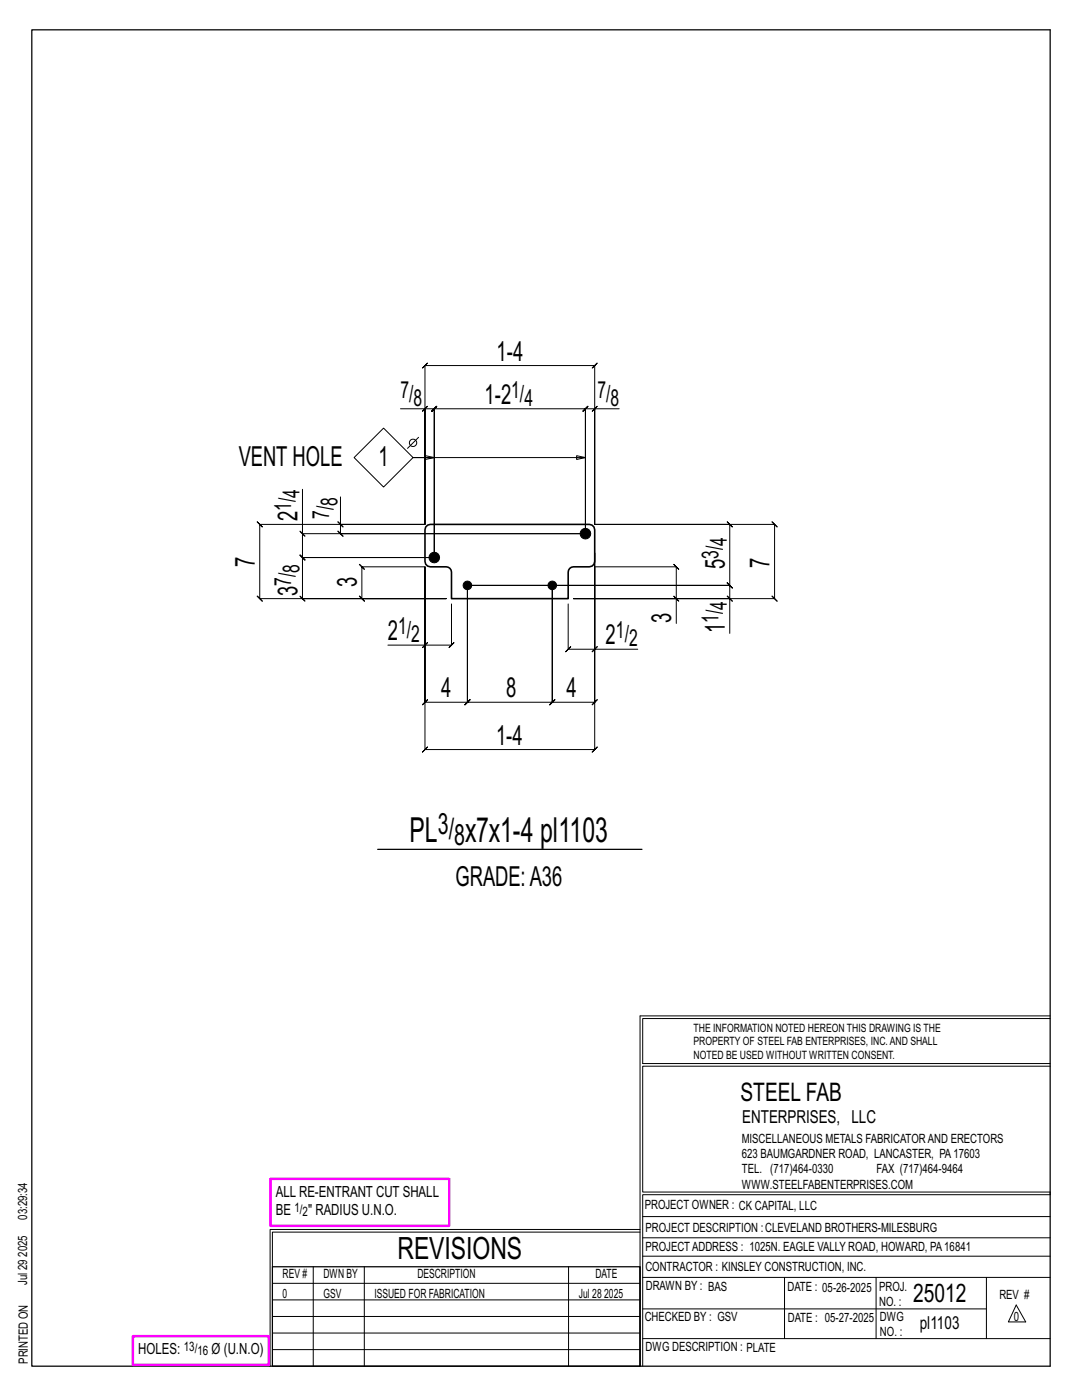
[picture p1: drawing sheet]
<svg xmlns="http://www.w3.org/2000/svg" width="216mm" height="279mm" viewBox="0 0 216 279" stroke-linecap="round" stroke-linejoin="round" font-family="sans-serif">
<defs><g id="words">
<g font-size="6.9">
<text x="81.7" y="168.1">PL</text>
<text x="92.8" y="168.1">x7x1-4 pl1103</text>
</g>
<text font-size="6.1" x="79.3" y="251.3">REVISIONS</text>
<g font-size="5.9">
<text x="87.4" y="166.5">3/</text>
<text x="90.6" y="168.6">8</text>
</g>
<g font-size="5.5">
<text x="99.1" y="72">1-4</text>
<text x="96.7" y="80.6">1-2</text>
<text x="47.6" y="93.1">VENT HOLE</text>
<text x="75.5" y="93.1">1</text>
<text x="59.4" y="104.1" transform="rotate(-90 59.4 104.1)">2</text>
<text x="50.8" y="113.1" transform="rotate(-90 50.8 113.1)">7</text>
<text x="144.6" y="113.6" transform="rotate(-90 144.6 113.6)">5</text>
<text x="153.6" y="113.3" transform="rotate(-90 153.6 113.3)">7</text>
<text x="59.4" y="118.9" transform="rotate(-90 59.4 118.9)">3</text>
<text x="71.2" y="117.1" transform="rotate(-90 71.2 117.1)">3</text>
<text x="134" y="124.4" transform="rotate(-90 134 124.4)">3</text>
<text x="77.4" y="127.8">2</text>
<text x="120.9" y="128.6">2</text>
<text x="144.6" y="126.4" transform="rotate(-90 144.6 126.4)">1</text>
<text x="88" y="139.2">4</text>
<text x="101" y="139.2">8</text>
<text x="113" y="139.2">4</text>
<text x="99" y="148.6">1-4</text>
<text x="90.9" y="176.8">GRADE:A36</text>
</g>
<g font-size="5.1">
<text x="147.8" y="219.8">STEEL FAB</text>
<text x="182.2" y="259.9">25012</text>
</g>
<g font-size="4.7">
<text x="79.9" y="79.3">7/</text>
<text x="82.5" y="81">8</text>
<text x="102" y="79.3">1/</text>
<text x="104.6" y="81">4</text>
<text x="119.2" y="79.3">7/</text>
<text x="121.8" y="81">8</text>
<text x="59.8" y="99.4" transform="rotate(-90 59.8 99.4)">4</text>
<text x="67.4" y="100.9" transform="rotate(-90 67.4 100.9)">8</text>
<text x="58.1" y="102" transform="rotate(-90 58.1 102)">1/</text>
<text x="65.7" y="103.5" transform="rotate(-90 65.7 103.5)">7/</text>
<text x="143.4" y="111.6" transform="rotate(-90 143.4 111.6)">3/</text>
<text x="145" y="109" transform="rotate(-90 145 109)">4</text>
<text x="58.1" y="116.9" transform="rotate(-90 58.1 116.9)">7/</text>
<text x="59.8" y="114.3" transform="rotate(-90 59.8 114.3)">8</text>
<text x="143.4" y="124.4" transform="rotate(-90 143.4 124.4)">1/</text>
<text x="145" y="121.7" transform="rotate(-90 145 121.7)">4</text>
<text x="79.5" y="126.5">1/</text>
<text x="82.1" y="128.2">2</text>
<text x="122.9" y="127.3">1/</text>
<text x="125.5" y="129">2</text>
</g>
<g font-size="3.6">
<text x="148.1" y="224.1">ENTERPRISES, LLC</text>
<text x="183.5" y="265.2">pl1103</text>
</g>
<g font-size="3.1">
<text x="55" y="238.9">ALL RE-ENTRANT CUT SHALL</text>
<text x="55" y="242.5">BE</text>
<text x="61.5" y="242.5">&quot; RADIUS U.N.O.</text>
<text x="27.6" y="270.2">HOLES:</text>
<text x="42.2" y="270.2">Ø (U.N.O)</text>
</g>
<g font-size="2.6">
<text x="58.8" y="241.8">1/</text>
<text x="60.4" y="242.7">2</text>
<text x="36.7" y="269.6">13/</text>
<text x="39.4" y="270.5">16</text>
</g>
<g font-size="2.5">
<text x="148" y="231.2">623 BAUMGARDNER ROAD, LANCASTER, PA17603</text>
<text x="148" y="228.1">MISCELLANEOUS METALS FABRICATORAND ERECTORS</text>
<text x="148" y="237.2">WWW.STEELFABENTERPRISES.COM</text>
<text x="148" y="234.2">TEL. (717)464-0330</text>
<text x="174.9" y="234.2">FAX (717)464-9464</text>
<text x="5.4" y="243.4" transform="rotate(-90 5.4 243.4)">03:29:34</text>
<text x="128.7" y="241.3">PROJECT OWNER : CK CAPITAL, LLC</text>
<text x="128.8" y="246">PROJECT DESCRIPTION :CLEVELAND BROTHERS-MILESBURG</text>
<text x="5.4" y="250.8" transform="rotate(-90 5.4 250.8)">2025</text>
<text x="128.8" y="249.7">PROJECTADDRESS : 1025N. EAGLE VALLY ROAD, HOWARD, PA16841</text>
<text x="5.4" y="256.5" transform="rotate(-90 5.4 256.5)">Jul 29</text>
<text x="56.4" y="255">REV #</text>
<text x="64.5" y="255">DWN BY</text>
<text x="83.3" y="255">DESCRIPTION</text>
<text x="118.8" y="255">DATE</text>
<text x="128.8" y="253.7">CONTRACTOR : KINSLEY CONSTRUCTION, INC.</text>
<text x="128.9" y="257.5">DRAWN BY : BAS</text>
<text x="157.1" y="257.6">DATE : 05-26-2025</text>
<text x="175.4" y="257.7">PROJ.</text>
<text x="56.4" y="259">0</text>
<text x="64.5" y="259">GSV</text>
<text x="74.7" y="259">ISSUED FOR FABRICATION</text>
<text x="115.5" y="259">Jul 28</text>
<text x="120.6" y="259">2025</text>
<text x="128.6" y="263.7">CHECKED BY : GSV</text>
<text x="157.2" y="263.7">DATE : 05-27-2025</text>
<text x="175.4" y="260.7">NO. :</text>
<text x="175.6" y="263.7">DWG</text>
<text x="199.4" y="259.2">REV #</text>
<text x="202.3" y="263.7">0</text>
<text x="128.8" y="269.7">DWG DESCRIPTION : PLATE</text>
<text x="175.6" y="266.7">NO. :</text>
<text x="5.5" y="272.2" transform="rotate(-90 5.5 272.2)">PRINTED ON</text>
</g>
<g font-size="2.3">
<text x="138.4" y="208.6">PROPERTY OF STEEL FAB ENTERPRISES, INC.AND SHALL</text>
<text x="138.4" y="205.9">THE INFORMATION NOTED HEREON THIS DRAWING IS THE</text>
<text x="138.4" y="211.3">NOTED BE USED WITHOUT WRITTEN CONSENT.</text>
</g>
</g></defs>
<g fill="none" stroke="#000" stroke-width=".2">
<path d="M67.9 99.2v5.5h16.9h-33l-.5-.5 1 1-.5-.5v14.8l-.5-.5 1 1-.5-.5h37.2h-28.6l.5 .5-1-1 .5 .5v-8.2l.5 .5-1-1 .5 .5h26.3h-26.3l.5 .5-1-1 .5 .5v-4.8M76.5 85.4l5.9 5.9-5.9 5.9-5.8-5.9zM79.9 81.6h4.9v23.1v-31.7l-.5 .5 1-1-.5 .5h33.9l-.5 .5 1-1-.5 .5v31.7v-23.1h4.9M83.5 87.3l-2.2 2.2M84.8 81.6h1.9l-.5 .5 1-1-.5 .5v29.7v-29.7l-.5 .5 1-1-.5 .5h30.1l-.5 .5 1-1-.5 .5v24.9h-48.9l.5 .5-1-1 .5 .5v-1.8M85.3 81.1l-1 1zM86.7 91.3l-1.8-.4v.8l1.8-.4h-4.3h34.4l-1.7 .4v-.8l1.7 .4M118.7 81.6l.5-.5-1 1zM118.7 81.6h-1.9l.5-.5-1 1 .5-.5v24.9h-56.4v-8.9M59.9 106l1 1zM67.4 104.2l1 1zM89 119.5h-16.8l.5 .5-1-1 .5 .5v-6.4l.5 .5-1-1 .5 .5h12.6v15.6h-7.4"/>
<path d="M114.4 119.5h20.5v4.9M134.4 119l1 1zM134.9 119.5v-6.4l.5 .5-1-1 .5 .5h-16.2v27l.5-.5-1 1 .5-.5h-8.5l.5-.5-1 1 .5-.5v-23.3v23.3l.5-.5-1 1 .5-.5h-16.9l.5-.5-1 1 .5-.5v-23.3v23.3l.5-.5-1 1 .5-.5h-8.5l.5-.5-1 1 .5-.5v-27v36.5l-.5 .5 1-1-.5 .5h33.9l-.5 .5 1-1-.5 .5v-39.2v19.2h8.6M145.1 119l1 1zM145.6 119.5v-2.7l.5 .5-1-1 .5 .5h-52.3h52.3l.5 .5-1-1 .5 .5v-12.1l.5 .5-1-1 .5 .5h-26.9h35.9l-.5-.5 1 1-.5-.5v14.8l-.5-.5 1 1-.5-.5h-40.2h31.2v6.9M84.8 128.7l.5-.5-1 1zM90.1 120.5v8.2l.5-.5-1 1 .5-.5h-5.3M113.4 120.5v9.1l-.5 .5 1-1-.5 .5h5.3M118.7 129.6l.5-.5-1 1zM127.7 202.7v70M127.7 202.7h81.8M209.5 203.3h-81.3v9h81.3"/>
<path d="M209.5 212.8h-81.3v25.1h81.3v.5h-81.3v34.3M54.4 259.4h73.3M54.4 256.1h73.3M62.5 252.8v19.9M72.7 252.8v19.9M113.4 252.8v19.9M127.7 245.4h-73.8v27.3M127.7 245.9h-73.3v6.9M128.2 242.8h81.3M128.2 254.9h81.3M128.2 250.7h81.3M128.2 247h81.3"/>
<path d="M156.5 254.9v12.2M174.8 254.9v12.2M196.8 254.9v12.2M54.4 269.3h73.3M54.4 266h73.3M54.4 262.7h73.3M128.2 261.2h68.6M128.2 267.1h81.3M202.8 260.4l1.9 3.4h-3.5z"/>
<circle cx="82.4" cy="88.4" r=".74"/>
</g>
<path d="M6.3 6h203.2v266.7h-203.2zM75.4 169.5h52.7M54.4 252.8h73.3v19.9h-73.3z" fill="none" stroke="#000" stroke-width=".25"/>
<path d="M54 235.3h35.6v9.3h-35.6zM26.5 266.7h27.1v5.7h-27.1z" fill="none" stroke="#f0f" stroke-width=".5"/>
<g fill="#000" stroke="#000" stroke-width=".2">
<circle cx="86.7" cy="111.3" r="1.06"/>
<circle cx="93.3" cy="116.8" r=".86"/>
<circle cx="110.2" cy="116.8" r=".86"/>
<circle cx="116.8" cy="106.5" r="1.06"/>
</g>
<path d="M84.9 105.2l.4-.4 .6-.1h31.7l.5 .1 .4 .4 .2 .5v6.4l-.2 .5-.4 .4-.5 .1h-3.2a1.06 1.06 0 0 0-1 1.1v5.3h-23.3v-5.3a1.06 1.06 0 0 0-1.1-1.1h-3.1l-.6-.1-.4-.4-.1-.5v-6.4z" fill="none" stroke="#000" stroke-width=".32"/>
<use href="#words"/>
</svg>
